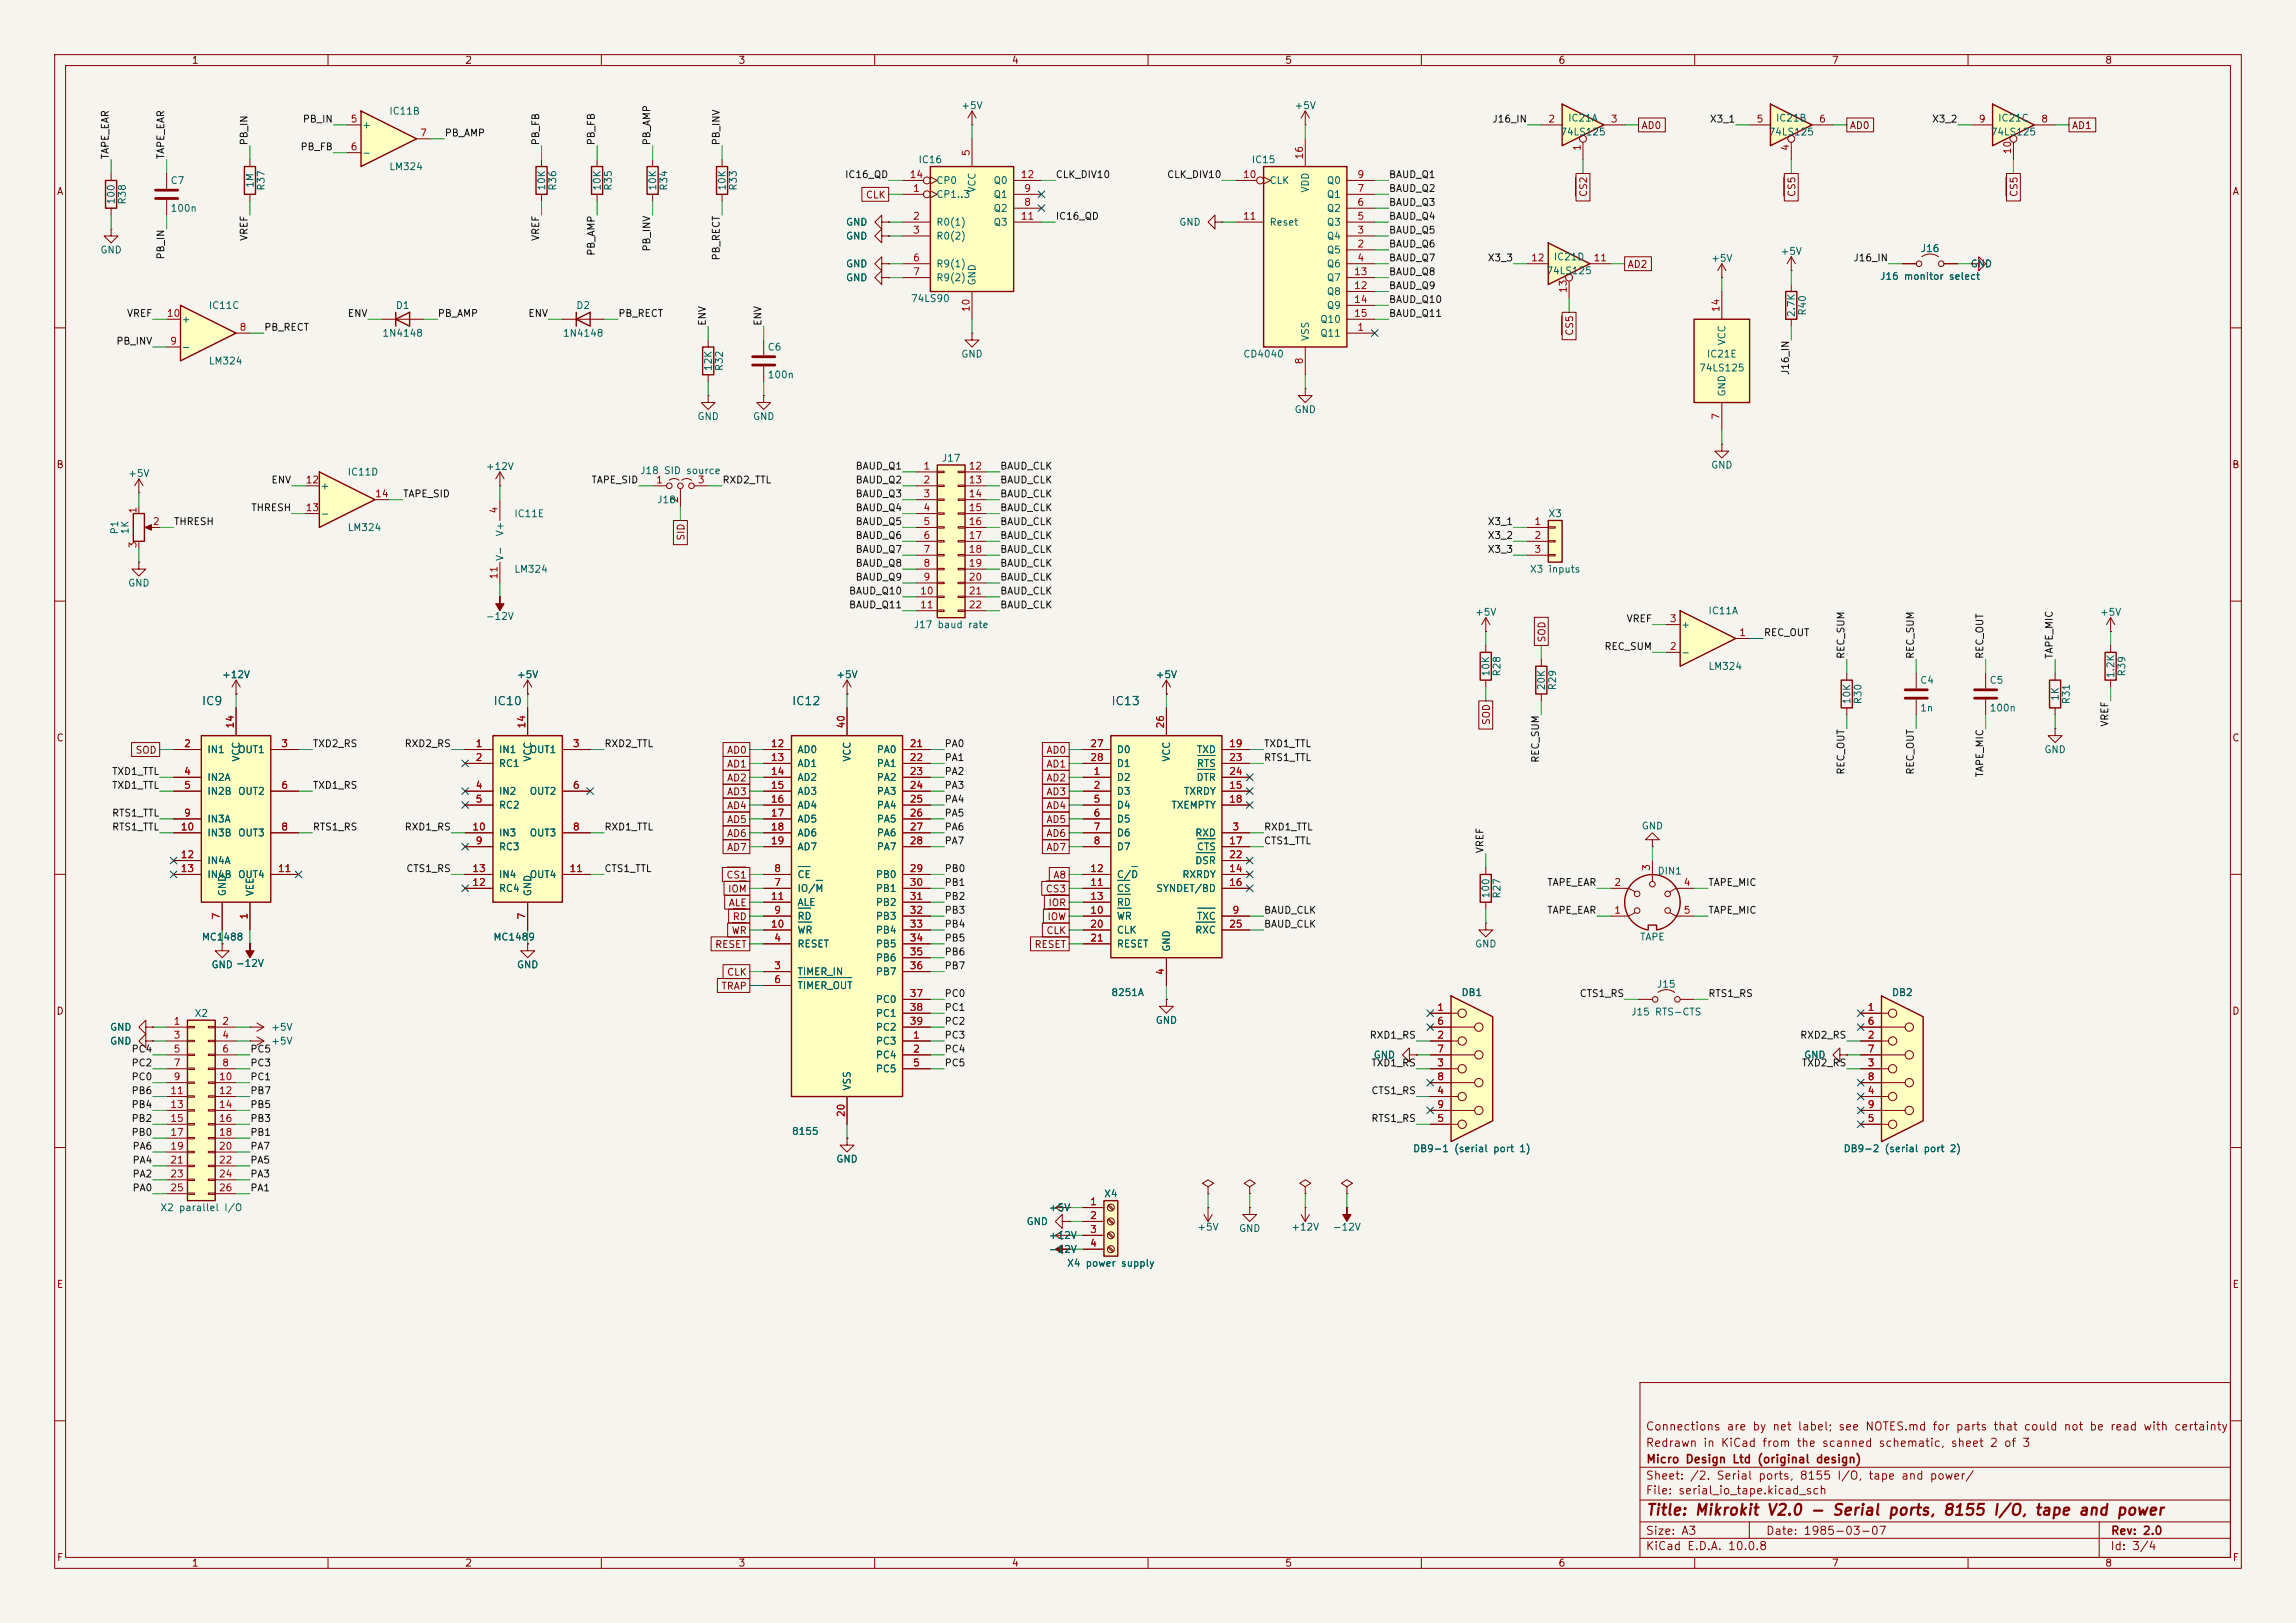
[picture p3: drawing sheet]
<svg xmlns="http://www.w3.org/2000/svg" width="420mm" height="297mm" viewBox="0 0 420 297" stroke-linecap="round" stroke-linejoin="round" font-family="sans-serif">
<defs><g id="words">
<text font-size="2" fill="#840000" x="301" y="277.8">Title: Mikrokit V2.0 - Serial ports, 8155 I/O, tape and power</text>
<g font-size="1.5" fill="#006464">
<text x="36.8" y="129.4">IC9</text>
<text x="90.2" y="129.4">IC10</text>
<text x="144.8" y="129.4">IC12</text>
<text x="203.2" y="129.4">IC13</text>
</g>
<g font-size="1.5" fill="#840000">
<text x="300.9" y="262.1">Connections are by net label; see NOTES.md for parts that could not be read with certainty</text>
<text x="300.9" y="265.1">Redrawn in KiCad from the scanned schematic, sheet 2 of 3</text>
<text x="301" y="268.1">Micro Design Ltd (original design)</text>
<text x="300.9" y="273.8">File: serial_io_tape.kicad_sch</text>
<text x="300.9" y="271.1">Sheet: /2. Serial ports, 8155 I/O, tape and power/</text>
<text x="300.9" y="281.2">Size: A3</text>
<text x="322.9" y="281.2">Date: 1985-03-07</text>
<text x="386" y="281.2">Rev: 2.0</text>
<text x="300.9" y="284">KiCad E.D.A. 10.0.8</text>
<text x="385.9" y="284">Id: 3/4</text>
</g>
<g font-size="1.3" fill="#840000">
<text x="35" y="12">1</text>
<text x="85" y="12">2</text>
<text x="135" y="12">3</text>
<text x="185" y="12">4</text>
<text x="235" y="12">5</text>
<text x="285" y="12">6</text>
<text x="335" y="12">7</text>
<text x="385" y="12">8</text>
<text x="300.2" y="23.9">AD0</text>
<text x="338.3" y="23.9">AD0</text>
<text x="378.9" y="23.9">AD1</text>
<text x="10.3" y="36">A</text>
<text x="408.3" y="36">A</text>
<text x="158.3" y="36.6">CLK</text>
<text x="290.6" y="36.1" transform="rotate(-90 290.6 36.1)">CS2</text>
<text x="328.7" y="36.1" transform="rotate(-90 328.7 36.1)">CS5</text>
<text x="369.4" y="36.1" transform="rotate(-90 369.4 36.1)">CS5</text>
<text x="297.6" y="49.3">AD2</text>
<text x="288.1" y="61.5" transform="rotate(-90 288.1 61.5)">CS5</text>
<text x="10.2" y="86">B</text>
<text x="408.2" y="86">B</text>
<text x="125.5" y="99" transform="rotate(-90 125.5 99)">SID</text>
<text x="283" y="117.7" transform="rotate(-90 283 117.7)">SOD</text>
<text x="10.2" y="136">C</text>
<text x="272.8" y="132.8" transform="rotate(-90 272.8 132.8)">SOD</text>
<text x="408.2" y="136">C</text>
<text x="24.7" y="138.2">SOD</text>
<text x="132.9" y="143.3">AD2</text>
<text x="132.9" y="140.8">AD1</text>
<text x="132.9" y="138.2">AD0</text>
<text x="191.3" y="140.8">AD1</text>
<text x="191.3" y="143.3">AD2</text>
<text x="191.3" y="138.2">AD0</text>
<text x="132.9" y="148.4">AD4</text>
<text x="132.9" y="145.8">AD3</text>
<text x="191.3" y="148.4">AD4</text>
<text x="191.3" y="145.8">AD3</text>
<text x="132.9" y="150.9">AD5</text>
<text x="132.9" y="156">AD7</text>
<text x="132.9" y="153.5">AD6</text>
<text x="191.3" y="153.5">AD6</text>
<text x="191.3" y="156">AD7</text>
<text x="191.3" y="150.9">AD5</text>
<text x="132.8" y="161.1">CS1</text>
<text x="192.6" y="161.1">A8</text>
<text x="133.1" y="163.6">IOM</text>
<text x="133.2" y="166.2">ALE</text>
<text x="191.2" y="163.6">CS3</text>
<text x="191.7" y="166.2">IOR</text>
<text x="130.7" y="173.8">RESET</text>
<text x="133.7" y="171.2">WR</text>
<text x="133.9" y="168.7">RD</text>
<text x="189.1" y="173.8">RESET</text>
<text x="191.3" y="171.2">CLK</text>
<text x="191.5" y="168.7">IOW</text>
<text x="132.9" y="178.9">CLK</text>
<text x="10.2" y="186">D</text>
<text x="131.9" y="181.4">TRAP</text>
<text x="408.2" y="186">D</text>
<text x="10.3" y="236">E</text>
<text x="408.3" y="236">E</text>
<text x="10.3" y="286">F</text>
<text x="35" y="287">1</text>
<text x="85" y="287">2</text>
<text x="135" y="287">3</text>
<text x="185" y="287">4</text>
<text x="235" y="287">5</text>
<text x="285" y="287">6</text>
<text x="335" y="287">7</text>
<text x="385" y="287">8</text>
<text x="408.3" y="286">F</text>
</g>
<g font-size="1.3" fill="#0f0f0f">
<text x="55.3" y="22.7">PB_IN</text>
<text x="272.9" y="22.7">J16_IN</text>
<text x="312.7" y="22.7">X3_1</text>
<text x="353.3" y="22.7">X3_2</text>
<text x="20.2" y="29.2" transform="rotate(-90 20.2 29.2)">TAPE_EAR</text>
<text x="30.4" y="29.2" transform="rotate(-90 30.4 29.2)">TAPE_EAR</text>
<text x="45.6" y="26.7" transform="rotate(-90 45.6 26.7)">PB_IN</text>
<text x="54.9" y="27.8">PB_FB</text>
<text x="81.3" y="25.3">PB_AMP</text>
<text x="98.9" y="26.7" transform="rotate(-90 98.9 26.7)">PB_FB</text>
<text x="109.1" y="26.7" transform="rotate(-90 109.1 26.7)">PB_FB</text>
<text x="119.3" y="26.7" transform="rotate(-90 119.3 26.7)">PB_AMP</text>
<text x="132" y="26.7" transform="rotate(-90 132 26.7)">PB_INV</text>
<text x="154.5" y="32.9">IC16_QD</text>
<text x="193" y="32.9">CLK_DIV10</text>
<text x="213.4" y="32.9">CLK_DIV10</text>
<text x="254" y="32.9">BAUD_Q1</text>
<text x="254" y="35.4">BAUD_Q2</text>
<text x="193" y="40.5">IC16_QD</text>
<text x="254" y="40.5">BAUD_Q4</text>
<text x="254" y="38">BAUD_Q3</text>
<text x="30.4" y="47.6" transform="rotate(-90 30.4 47.6)">PB_IN</text>
<text x="45.6" y="44.2" transform="rotate(-90 45.6 44.2)">VREF</text>
<text x="98.9" y="44.2" transform="rotate(-90 98.9 44.2)">VREF</text>
<text x="109.1" y="46.9" transform="rotate(-90 109.1 46.9)">PB_AMP</text>
<text x="119.3" y="46.1" transform="rotate(-90 119.3 46.1)">PB_INV</text>
<text x="132" y="47.8" transform="rotate(-90 132 47.8)">PB_RECT</text>
<text x="254" y="45.6">BAUD_Q6</text>
<text x="254" y="43.1">BAUD_Q5</text>
<text x="254" y="48.1">BAUD_Q7</text>
<text x="254" y="50.7">BAUD_Q8</text>
<text x="254" y="53.2">BAUD_Q9</text>
<text x="272" y="48.1">X3_3</text>
<text x="338.9" y="48.1">J16_IN</text>
<text x="23.1" y="58.3">VREF</text>
<text x="63.5" y="58.3">ENV</text>
<text x="80" y="58.3">PB_AMP</text>
<text x="96.5" y="58.3">ENV</text>
<text x="113" y="58.3">PB_RECT</text>
<text x="129.4" y="59.7" transform="rotate(-90 129.4 59.7)">ENV</text>
<text x="139.6" y="59.7" transform="rotate(-90 139.6 59.7)">ENV</text>
<text x="254" y="55.8">BAUD_Q10</text>
<text x="254" y="58.3">BAUD_Q11</text>
<text x="21.2" y="63.4">PB_INV</text>
<text x="48.2" y="60.8">PB_RECT</text>
<text x="327.5" y="68.7" transform="rotate(-90 327.5 68.7)">J16_IN</text>
<text x="49.5" y="88.8">ENV</text>
<text x="108.1" y="88.8">TAPE_SID</text>
<text x="132.1" y="88.8">RXD2_TTL</text>
<text x="156.4" y="88.8">BAUD_Q2</text>
<text x="156.4" y="86.2">BAUD_Q1</text>
<text x="182.9" y="88.8">BAUD_CLK</text>
<text x="182.9" y="86.2">BAUD_CLK</text>
<text x="45.9" y="93.9">THRESH</text>
<text x="73.6" y="91.3">TAPE_SID</text>
<text x="156.4" y="93.9">BAUD_Q4</text>
<text x="156.4" y="91.3">BAUD_Q3</text>
<text x="182.9" y="91.3">BAUD_CLK</text>
<text x="182.9" y="93.9">BAUD_CLK</text>
<text x="31.7" y="96.4">THRESH</text>
<text x="156.4" y="101.5">BAUD_Q7</text>
<text x="156.4" y="96.4">BAUD_Q5</text>
<text x="156.4" y="98.9">BAUD_Q6</text>
<text x="182.9" y="101.5">BAUD_CLK</text>
<text x="182.9" y="96.4">BAUD_CLK</text>
<text x="182.9" y="98.9">BAUD_CLK</text>
<text x="272" y="101.5">X3_3</text>
<text x="272" y="98.9">X3_2</text>
<text x="272" y="96.4">X3_1</text>
<text x="156.4" y="106.6">BAUD_Q9</text>
<text x="156.4" y="104">BAUD_Q8</text>
<text x="182.9" y="104">BAUD_CLK</text>
<text x="182.9" y="106.6">BAUD_CLK</text>
<text x="155.2" y="109.1">BAUD_Q10</text>
<text x="155.2" y="111.6">BAUD_Q11</text>
<text x="182.9" y="109.1">BAUD_CLK</text>
<text x="182.9" y="111.6">BAUD_CLK</text>
<text x="293.4" y="119.3">REC_SUM</text>
<text x="297.4" y="114.2">VREF</text>
<text x="322.6" y="116.7">REC_OUT</text>
<text x="337.7" y="120.7" transform="rotate(-90 337.7 120.7)">REC_SUM</text>
<text x="350.4" y="120.7" transform="rotate(-90 350.4 120.7)">REC_SUM</text>
<text x="363.1" y="120.7" transform="rotate(-90 363.1 120.7)">REC_OUT</text>
<text x="375.8" y="120.7" transform="rotate(-90 375.8 120.7)">TAPE_MIC</text>
<text x="57.1" y="137">TXD2_RS</text>
<text x="73.9" y="137">RXD2_RS</text>
<text x="110.5" y="137">RXD2_TTL</text>
<text x="172.7" y="137">PA0</text>
<text x="231.1" y="137">TXD1_TTL</text>
<text x="386" y="133.1" transform="rotate(-90 386 133.1)">VREF</text>
<text x="20.4" y="142.1">TXD1_TTL</text>
<text x="172.7" y="139.6">PA1</text>
<text x="172.7" y="142.1">PA2</text>
<text x="231.1" y="139.6">RTS1_TTL</text>
<text x="281.8" y="139.7" transform="rotate(-90 281.8 139.7)">REC_SUM</text>
<text x="337.7" y="141.9" transform="rotate(-90 337.7 141.9)">REC_OUT</text>
<text x="350.4" y="141.9" transform="rotate(-90 350.4 141.9)">REC_OUT</text>
<text x="363.1" y="142.3" transform="rotate(-90 363.1 142.3)">TAPE_MIC</text>
<text x="20.4" y="149.7">RTS1_TTL</text>
<text x="20.4" y="144.7">TXD1_TTL</text>
<text x="57.1" y="144.7">TXD1_RS</text>
<text x="172.7" y="147.2">PA4</text>
<text x="172.7" y="149.7">PA5</text>
<text x="172.7" y="144.7">PA3</text>
<text x="20.4" y="152.3">RTS1_TTL</text>
<text x="57.1" y="152.3">RTS1_RS</text>
<text x="73.9" y="152.3">RXD1_RS</text>
<text x="110.5" y="152.3">RXD1_TTL</text>
<text x="172.7" y="152.3">PA6</text>
<text x="172.7" y="154.8">PA7</text>
<text x="231.1" y="154.8">CTS1_TTL</text>
<text x="231.1" y="152.3">RXD1_TTL</text>
<text x="74.2" y="159.9">CTS1_RS</text>
<text x="110.5" y="159.9">CTS1_TTL</text>
<text x="172.7" y="159.9">PB0</text>
<text x="271.7" y="156.2" transform="rotate(-90 271.7 156.2)">VREF</text>
<text x="172.7" y="162.4">PB1</text>
<text x="172.7" y="167.5">PB3</text>
<text x="172.7" y="165">PB2</text>
<text x="231.1" y="167.5">BAUD_CLK</text>
<text x="282.9" y="162.4">TAPE_EAR</text>
<text x="282.9" y="167.5">TAPE_EAR</text>
<text x="312.4" y="167.5">TAPE_MIC</text>
<text x="312.4" y="162.4">TAPE_MIC</text>
<text x="172.7" y="172.6">PB5</text>
<text x="172.7" y="170.1">PB4</text>
<text x="231.1" y="170.1">BAUD_CLK</text>
<text x="172.7" y="175.1">PB6</text>
<text x="172.7" y="177.7">PB7</text>
<text x="172.7" y="185.3">PC1</text>
<text x="172.7" y="182.8">PC0</text>
<text x="288.8" y="182.8">CTS1_RS</text>
<text x="312.4" y="182.8">RTS1_RS</text>
<text x="172.7" y="187.8">PC2</text>
<text x="172.7" y="190.4">PC3</text>
<text x="250.4" y="190.4">RXD1_RS</text>
<text x="329.2" y="190.4">RXD2_RS</text>
<text x="24" y="198">PC0</text>
<text x="24" y="192.9">PC4</text>
<text x="24" y="195.5">PC2</text>
<text x="45.7" y="198">PC1</text>
<text x="45.7" y="195.5">PC3</text>
<text x="45.7" y="192.9">PC5</text>
<text x="172.7" y="192.9">PC4</text>
<text x="172.7" y="195.5">PC5</text>
<text x="250.7" y="195.5">TXD1_RS</text>
<text x="329.5" y="195.5">TXD2_RS</text>
<text x="24" y="200.5">PB6</text>
<text x="24" y="203.1">PB4</text>
<text x="45.7" y="203.1">PB5</text>
<text x="45.7" y="200.5">PB7</text>
<text x="250.7" y="200.5">CTS1_RS</text>
<text x="24" y="208.2">PB0</text>
<text x="24" y="205.6">PB2</text>
<text x="45.7" y="208.2">PB1</text>
<text x="45.7" y="205.6">PB3</text>
<text x="250.7" y="205.6">RTS1_RS</text>
<text x="24.1" y="213.2">PA4</text>
<text x="24.1" y="215.8">PA2</text>
<text x="24.1" y="210.7">PA6</text>
<text x="45.7" y="213.2">PA5</text>
<text x="45.7" y="210.7">PA7</text>
<text x="45.7" y="215.8">PA3</text>
<text x="24.1" y="218.3">PA0</text>
<text x="45.7" y="218.3">PA1</text>
</g>
<g font-size="1.3" fill="#a90000">
<text x="64" y="22.7">5</text>
<text x="283.1" y="22.7">2</text>
<text x="294.5" y="22.7">3</text>
<text x="321.2" y="22.7">5</text>
<text x="332.6" y="22.7">6</text>
<text x="361.9" y="22.7">9</text>
<text x="373.3" y="22.7">8</text>
<text x="64" y="27.8">6</text>
<text x="76.7" y="25.3">7</text>
<text x="177.7" y="28.7" transform="rotate(-90 177.7 28.7)">5</text>
<text x="238.6" y="29.3" transform="rotate(-90 238.6 29.3)">16</text>
<text x="289.4" y="27.7" transform="rotate(-90 289.4 27.7)">1</text>
<text x="327.5" y="27.7" transform="rotate(-90 327.5 27.7)">4</text>
<text x="368.2" y="28.3" transform="rotate(-90 368.2 28.3)">10</text>
<text x="166.3" y="32.9">14</text>
<text x="166.9" y="35.4">1</text>
<text x="186.6" y="32.9">12</text>
<text x="187.2" y="35.4">9</text>
<text x="227.3" y="32.9">10</text>
<text x="248.2" y="35.4">7</text>
<text x="248.2" y="32.9">9</text>
<text x="166.9" y="40.5">2</text>
<text x="186.6" y="40.5">11</text>
<text x="187.2" y="38">8</text>
<text x="227.3" y="40.5">11</text>
<text x="248.2" y="40.5">5</text>
<text x="248.2" y="38">6</text>
<text x="166.9" y="43">3</text>
<text x="248.2" y="45.6">2</text>
<text x="248.2" y="43">3</text>
<text x="166.9" y="48.1">6</text>
<text x="166.9" y="50.7">7</text>
<text x="247.6" y="53.2">12</text>
<text x="247.6" y="50.7">13</text>
<text x="248.2" y="48.1">4</text>
<text x="280" y="48.1">12</text>
<text x="286.9" y="53.7" transform="rotate(-90 286.9 53.7)">13</text>
<text x="291.4" y="48.1">11</text>
<text x="30.4" y="58.3">10</text>
<text x="177.7" y="57.2" transform="rotate(-90 177.7 57.2)">10</text>
<text x="247.6" y="55.7">14</text>
<text x="247.6" y="58.3">15</text>
<text x="314.8" y="57.2" transform="rotate(-90 314.8 57.2)">14</text>
<text x="31" y="63.4">9</text>
<text x="43.7" y="60.8">8</text>
<text x="248.2" y="60.8">1</text>
<text x="238.6" y="66.8" transform="rotate(-90 238.6 66.8)">8</text>
<text x="314.8" y="76.9" transform="rotate(-90 314.8 76.9)">7</text>
<text x="55.8" y="88.8">12</text>
<text x="119.9" y="88.8">1</text>
<text x="127.5" y="88.8">3</text>
<text x="168.8" y="86.2">1</text>
<text x="168.8" y="88.8">2</text>
<text x="177.1" y="86.2">12</text>
<text x="177.1" y="88.8">13</text>
<text x="25.3" y="94.1" transform="rotate(-90 25.3 94.1)">1</text>
<text x="55.8" y="93.8">13</text>
<text x="68.5" y="91.3">14</text>
<text x="91.3" y="94.1" transform="rotate(-90 91.3 94.1)">4</text>
<text x="124.3" y="92.2" transform="rotate(-90 124.3 92.2)">2</text>
<text x="168.8" y="91.3">3</text>
<text x="168.8" y="93.8">4</text>
<text x="177.1" y="91.3">14</text>
<text x="177.1" y="93.8">15</text>
<text x="25.3" y="100.4" transform="rotate(-90 25.3 100.4)">3</text>
<text x="27.8" y="96.4">2</text>
<text x="168.8" y="96.4">5</text>
<text x="168.8" y="98.9">6</text>
<text x="168.8" y="101.5">7</text>
<text x="177.1" y="96.4">16</text>
<text x="177.1" y="98.9">17</text>
<text x="177.1" y="101.5">18</text>
<text x="280.6" y="96.4">1</text>
<text x="280.6" y="98.9">2</text>
<text x="280.6" y="101.5">3</text>
<text x="91.3" y="106.1" transform="rotate(-90 91.3 106.1)">11</text>
<text x="168.8" y="104">8</text>
<text x="168.8" y="106.5">9</text>
<text x="177.1" y="104">19</text>
<text x="177.1" y="106.5">20</text>
<text x="168.2" y="109.1">10</text>
<text x="168.2" y="111.6">11</text>
<text x="177.1" y="109.1">21</text>
<text x="177.1" y="111.6">22</text>
<text x="305.3" y="119.2">2</text>
<text x="305.3" y="114.2">3</text>
<text x="318" y="116.7">1</text>
<text x="33.6" y="137">2</text>
<text x="43" y="133.4" transform="rotate(-90 43 133.4)">14</text>
<text x="51.3" y="137">3</text>
<text x="86.9" y="137">1</text>
<text x="96.4" y="133.4" transform="rotate(-90 96.4 133.4)">14</text>
<text x="104.7" y="137">3</text>
<text x="140.9" y="137">12</text>
<text x="154.8" y="133.4" transform="rotate(-90 154.8 133.4)">40</text>
<text x="166.3" y="137">21</text>
<text x="199.3" y="137">27</text>
<text x="213.2" y="133.4" transform="rotate(-90 213.2 133.4)">26</text>
<text x="224.7" y="137">19</text>
<text x="33.6" y="142.1">4</text>
<text x="86.9" y="139.6">2</text>
<text x="140.9" y="139.6">13</text>
<text x="140.9" y="142.1">14</text>
<text x="166.3" y="139.6">22</text>
<text x="166.3" y="142.1">23</text>
<text x="199.3" y="139.6">28</text>
<text x="199.9" y="142.1">1</text>
<text x="224.7" y="139.6">23</text>
<text x="224.7" y="142.1">24</text>
<text x="33.6" y="144.6">5</text>
<text x="33.6" y="149.7">9</text>
<text x="51.3" y="144.6">6</text>
<text x="86.9" y="144.6">4</text>
<text x="86.9" y="147.2">5</text>
<text x="104.7" y="144.6">6</text>
<text x="140.9" y="144.6">15</text>
<text x="140.9" y="147.2">16</text>
<text x="140.9" y="149.7">17</text>
<text x="166.3" y="144.6">24</text>
<text x="166.3" y="147.2">25</text>
<text x="166.3" y="149.7">26</text>
<text x="199.9" y="144.6">2</text>
<text x="199.9" y="147.2">5</text>
<text x="199.9" y="149.7">6</text>
<text x="224.7" y="144.6">15</text>
<text x="224.7" y="147.2">18</text>
<text x="33" y="152.3">10</text>
<text x="51.3" y="152.3">8</text>
<text x="86.3" y="152.3">10</text>
<text x="86.9" y="154.8">9</text>
<text x="104.7" y="152.3">8</text>
<text x="140.9" y="152.3">18</text>
<text x="140.9" y="154.8">19</text>
<text x="166.3" y="152.3">27</text>
<text x="166.3" y="154.8">28</text>
<text x="199.9" y="152.3">7</text>
<text x="199.9" y="154.8">8</text>
<text x="224.7" y="154.8">17</text>
<text x="225.3" y="152.3">3</text>
<text x="33" y="157.3">12</text>
<text x="33" y="159.9">13</text>
<text x="50.7" y="159.9">11</text>
<text x="86.3" y="159.9">13</text>
<text x="104.1" y="159.9">11</text>
<text x="141.5" y="159.9">8</text>
<text x="166.3" y="159.9">29</text>
<text x="199.3" y="159.9">12</text>
<text x="224.7" y="159.9">14</text>
<text x="224.7" y="157.3">22</text>
<text x="302.1" y="159.5" transform="rotate(-90 302.1 159.5)">3</text>
<text x="86.3" y="162.4">12</text>
<text x="140.9" y="165">11</text>
<text x="141.5" y="162.4">7</text>
<text x="141.5" y="167.5">9</text>
<text x="166.3" y="162.4">30</text>
<text x="166.3" y="165">31</text>
<text x="166.3" y="167.5">32</text>
<text x="199.3" y="167.5">10</text>
<text x="199.3" y="162.4">11</text>
<text x="199.3" y="165">13</text>
<text x="224.7" y="162.4">16</text>
<text x="225.3" y="167.5">9</text>
<text x="295.2" y="167.5">1</text>
<text x="295.2" y="162.4">2</text>
<text x="307.9" y="162.4">4</text>
<text x="307.9" y="167.5">5</text>
<text x="40.5" y="168.4" transform="rotate(-90 40.5 168.4)">7</text>
<text x="45.6" y="168.4" transform="rotate(-90 45.6 168.4)">1</text>
<text x="96.4" y="168.4" transform="rotate(-90 96.4 168.4)">7</text>
<text x="140.9" y="170">10</text>
<text x="141.5" y="172.6">4</text>
<text x="166.3" y="170">33</text>
<text x="166.3" y="172.6">34</text>
<text x="199.3" y="170">20</text>
<text x="199.3" y="172.6">21</text>
<text x="224.7" y="170">25</text>
<text x="141.5" y="177.7">3</text>
<text x="166.3" y="175.1">35</text>
<text x="166.3" y="177.7">36</text>
<text x="213.2" y="178.5" transform="rotate(-90 213.2 178.5)">4</text>
<text x="141.5" y="180.2">6</text>
<text x="166.3" y="182.7">37</text>
<text x="166.3" y="185.3">38</text>
<text x="262.8" y="185.3">1</text>
<text x="341.5" y="185.3">1</text>
<text x="31.7" y="187.8">1</text>
<text x="31.7" y="190.4">3</text>
<text x="40.5" y="187.8">2</text>
<text x="40.5" y="190.4">4</text>
<text x="166.3" y="187.8">39</text>
<text x="166.9" y="190.4">1</text>
<text x="262.8" y="190.4">2</text>
<text x="262.8" y="187.8">6</text>
<text x="341.5" y="190.4">2</text>
<text x="341.5" y="187.8">6</text>
<text x="31.7" y="192.9">5</text>
<text x="31.7" y="195.4">7</text>
<text x="31.7" y="198">9</text>
<text x="39.9" y="198">10</text>
<text x="40.5" y="192.9">6</text>
<text x="40.5" y="195.4">8</text>
<text x="166.9" y="192.9">2</text>
<text x="166.9" y="195.4">5</text>
<text x="262.8" y="195.4">3</text>
<text x="262.8" y="192.9">7</text>
<text x="262.8" y="198">8</text>
<text x="341.5" y="195.4">3</text>
<text x="341.5" y="192.9">7</text>
<text x="341.5" y="198">8</text>
<text x="31" y="200.5">11</text>
<text x="31" y="203.1">13</text>
<text x="39.9" y="200.5">12</text>
<text x="39.9" y="203.1">14</text>
<text x="262.8" y="200.5">4</text>
<text x="262.8" y="203.1">9</text>
<text x="341.5" y="200.5">4</text>
<text x="341.5" y="203.1">9</text>
<text x="31" y="205.6">15</text>
<text x="31" y="208.1">17</text>
<text x="39.9" y="205.6">16</text>
<text x="39.9" y="208.1">18</text>
<text x="154.8" y="204.5" transform="rotate(-90 154.8 204.5)">20</text>
<text x="262.8" y="205.6">5</text>
<text x="341.5" y="205.6">5</text>
<text x="31" y="210.7">19</text>
<text x="31" y="213.2">21</text>
<text x="31" y="215.8">23</text>
<text x="39.9" y="210.7">20</text>
<text x="39.9" y="213.2">22</text>
<text x="39.9" y="215.8">24</text>
<text x="31" y="218.3">25</text>
<text x="39.9" y="218.3">26</text>
<text x="199.3" y="220.8">1</text>
<text x="199.3" y="223.4">2</text>
<text x="199.3" y="225.9">3</text>
<text x="199.3" y="228.5">4</text>
</g>
<g font-size="1.3" fill="#006464">
<text x="66.1" y="23.8">+</text>
<text x="71.1" y="21.3">IC11B</text>
<text x="175.7" y="20.3">+5V</text>
<text x="236.7" y="20.3">+5V</text>
<text x="286.7" y="22.6">IC21A</text>
<text x="324.8" y="22.6">IC21B</text>
<text x="365.4" y="22.6">IC21C</text>
<text x="66.1" y="28.9">-</text>
<text x="285.3" y="25.1">74LS125</text>
<text x="323.4" y="25.1">74LS125</text>
<text x="364" y="25.1">74LS125</text>
<text x="31.1" y="34">C7</text>
<text x="46.7" y="34.5" transform="rotate(-90 46.7 34.5)">1M</text>
<text x="48.7" y="35" transform="rotate(-90 48.7 35)">R37</text>
<text x="71.1" y="31.4">LM324</text>
<text x="100" y="35" transform="rotate(-90 100 35)">10K</text>
<text x="102.1" y="35" transform="rotate(-90 102.1 35)">R36</text>
<text x="110.2" y="35" transform="rotate(-90 110.2 35)">10K</text>
<text x="112.2" y="35" transform="rotate(-90 112.2 35)">R35</text>
<text x="120.3" y="35" transform="rotate(-90 120.3 35)">10K</text>
<text x="122.4" y="35" transform="rotate(-90 122.4 35)">R34</text>
<text x="133" y="35" transform="rotate(-90 133 35)">10K</text>
<text x="135.1" y="35" transform="rotate(-90 135.1 35)">R33</text>
<text x="167.9" y="30.2">IC16</text>
<text x="171.2" y="34">CP0</text>
<text x="178.8" y="35.4" transform="rotate(-90 178.8 35.4)">VCC</text>
<text x="181.6" y="34">Q0</text>
<text x="228.9" y="30.2">IC15</text>
<text x="232.1" y="34">CLK</text>
<text x="239.7" y="35.4" transform="rotate(-90 239.7 35.4)">VDD</text>
<text x="242.6" y="34">Q0</text>
<text x="21.3" y="37.5" transform="rotate(-90 21.3 37.5)">100</text>
<text x="23.3" y="37.5" transform="rotate(-90 23.3 37.5)">R38</text>
<text x="31.1" y="39.1">100n</text>
<text x="154.7" y="41.6">GND</text>
<text x="171.2" y="36.5">CP1..3</text>
<text x="171.2" y="41.6">R0(1)</text>
<text x="181.6" y="39.1">Q2</text>
<text x="181.6" y="36.5">Q1</text>
<text x="181.6" y="41.6">Q3</text>
<text x="215.6" y="41.6">GND</text>
<text x="232.1" y="41.6">Reset</text>
<text x="242.6" y="41.6">Q3</text>
<text x="242.6" y="39.1">Q2</text>
<text x="242.6" y="36.5">Q1</text>
<text x="18.3" y="46.7">GND</text>
<text x="154.7" y="44.1">GND</text>
<text x="171.2" y="44.1">R0(2)</text>
<text x="242.6" y="46.7">Q5</text>
<text x="242.6" y="44.1">Q4</text>
<text x="284.1" y="48">IC21D</text>
<text x="325.6" y="46.9">+5V</text>
<text x="351.2" y="46.4">J16</text>
<text x="154.7" y="51.8">GND</text>
<text x="154.7" y="49.2">GND</text>
<text x="171.2" y="49.2">R9(1)</text>
<text x="171.2" y="51.8">R9(2)</text>
<text x="178.8" y="52.4" transform="rotate(-90 178.8 52.4)">GND</text>
<text x="242.6" y="49.2">Q6</text>
<text x="242.6" y="51.8">Q7</text>
<text x="282.8" y="50.5">74LS125</text>
<text x="312.9" y="48.2">+5V</text>
<text x="343.8" y="51.5">J16 monitor select</text>
<text x="360.4" y="49.2">GND</text>
<text x="33.1" y="59.4">+</text>
<text x="38.1" y="56.8">IC11C</text>
<text x="72.3" y="56.8">D1</text>
<text x="105.3" y="56.8">D2</text>
<text x="166.5" y="55.6">74LS90</text>
<text x="241.4" y="59.4">Q10</text>
<text x="242.6" y="54.3">Q8</text>
<text x="242.6" y="56.8">Q9</text>
<text x="328.6" y="58.2" transform="rotate(-90 328.6 58.2)">2.7K</text>
<text x="330.7" y="57.9" transform="rotate(-90 330.7 57.9)">R40</text>
<text x="33.1" y="64.5">-</text>
<text x="69.8" y="61.9">1N4148</text>
<text x="102.9" y="61.9">1N4148</text>
<text x="140.3" y="64.5">C6</text>
<text x="175.7" y="65.7">GND</text>
<text x="227.3" y="65.7">CD4040</text>
<text x="239.7" y="62.5" transform="rotate(-90 239.7 62.5)">VSS</text>
<text x="241.4" y="61.9">Q11</text>
<text x="312.1" y="65.7">IC21E</text>
<text x="315.9" y="63.3" transform="rotate(-90 315.9 63.3)">VCC</text>
<text x="38.1" y="67">LM324</text>
<text x="130.5" y="68" transform="rotate(-90 130.5 68)">12K</text>
<text x="132.5" y="68" transform="rotate(-90 132.5 68)">R32</text>
<text x="140.3" y="69.5">100n</text>
<text x="310.7" y="68.3">74LS125</text>
<text x="127.5" y="77.2">GND</text>
<text x="137.6" y="77.2">GND</text>
<text x="236.7" y="75.9">GND</text>
<text x="315.9" y="72.7" transform="rotate(-90 315.9 72.7)">GND</text>
<text x="23.3" y="87.6">+5V</text>
<text x="58.5" y="89.9">+</text>
<text x="63.5" y="87.3">IC11D</text>
<text x="88.8" y="86.3">+12V</text>
<text x="117" y="87.1">J18 SID source</text>
<text x="172.2" y="84.8">J17</text>
<text x="312.9" y="86.1">GND</text>
<text x="58.5" y="94.9">-</text>
<text x="94" y="94.9">IC11E</text>
<text x="120.1" y="92.4">J18</text>
<text x="283.1" y="94.9">X3</text>
<text x="21.9" y="97.9" transform="rotate(-90 21.9 97.9)">P1</text>
<text x="23.8" y="97.9" transform="rotate(-90 23.8 97.9)">1K</text>
<text x="63.5" y="97.5">LM324</text>
<text x="92.4" y="98.3" transform="rotate(-90 92.4 98.3)">V+</text>
<text x="23.3" y="107.6">GND</text>
<text x="92.4" y="102.8" transform="rotate(-90 92.4 102.8)">V-</text>
<text x="94" y="105.1">LM324</text>
<text x="279.8" y="105.1">X3 inputs</text>
<text x="88.8" y="113.7">-12V</text>
<text x="269.7" y="113">+5V</text>
<text x="312.4" y="112.7">IC11A</text>
<text x="384" y="113">+5V</text>
<text x="167" y="115.3">J17 baud rate</text>
<text x="307.4" y="115.3">+</text>
<text x="40.5" y="124.4">+12V</text>
<text x="94.5" y="124.4">+5V</text>
<text x="152.9" y="124.4">+5V</text>
<text x="211.3" y="124.4">+5V</text>
<text x="272.7" y="123.9" transform="rotate(-90 272.7 123.9)">10K</text>
<text x="274.8" y="123.9" transform="rotate(-90 274.8 123.9)">R28</text>
<text x="307.4" y="120.3">-</text>
<text x="312.4" y="122.9">LM324</text>
<text x="351.1" y="125.4">C4</text>
<text x="363.8" y="125.4">C5</text>
<text x="387" y="124.2" transform="rotate(-90 387 124.2)">1.2K</text>
<text x="389.1" y="123.9" transform="rotate(-90 389.1 123.9)">R39</text>
<text x="282.9" y="126.4" transform="rotate(-90 282.9 126.4)">20K</text>
<text x="284.9" y="126.4" transform="rotate(-90 284.9 126.4)">R29</text>
<text x="338.8" y="129" transform="rotate(-90 338.8 129)">10K</text>
<text x="340.8" y="129" transform="rotate(-90 340.8 129)">R30</text>
<text x="351.1" y="130.5">1n</text>
<text x="363.8" y="130.5">100n</text>
<text x="376.9" y="128.4" transform="rotate(-90 376.9 128.4)">1K</text>
<text x="378.9" y="129" transform="rotate(-90 378.9 129)">R31</text>
<text x="37.8" y="138.1">IN1</text>
<text x="37.8" y="143.2">IN2A</text>
<text x="43.4" y="138.1">OUT1</text>
<text x="44.1" y="139.5" transform="rotate(-90 44.1 139.5)">VCC</text>
<text x="91.2" y="138.1">IN1</text>
<text x="91.2" y="140.7">RC1</text>
<text x="96.8" y="138.1">OUT1</text>
<text x="97.5" y="139.5" transform="rotate(-90 97.5 139.5)">VCC</text>
<text x="145.8" y="138.1">AD0</text>
<text x="145.8" y="140.7">AD1</text>
<text x="145.8" y="143.2">AD2</text>
<text x="155.9" y="139.5" transform="rotate(-90 155.9 139.5)">VCC</text>
<text x="160.3" y="138.1">PA0</text>
<text x="160.3" y="140.7">PA1</text>
<text x="160.3" y="143.2">PA2</text>
<text x="204.2" y="143.2">D2</text>
<text x="204.2" y="138.1">D0</text>
<text x="204.2" y="140.7">D1</text>
<text x="214.3" y="139.5" transform="rotate(-90 214.3 139.5)">VCC</text>
<text x="218.8" y="143.2">DTR</text>
<text x="218.8" y="138.1">TXD</text>
<text x="218.8" y="140.7">RTS</text>
<text x="373.9" y="138.1">GND</text>
<text x="37.8" y="145.7">IN2B</text>
<text x="43.4" y="145.7">OUT2</text>
<text x="91.2" y="145.7">IN2</text>
<text x="91.2" y="148.3">RC2</text>
<text x="96.8" y="145.7">OUT2</text>
<text x="145.8" y="145.7">AD3</text>
<text x="145.8" y="148.3">AD4</text>
<text x="160.3" y="145.7">PA3</text>
<text x="160.3" y="148.3">PA4</text>
<text x="204.2" y="145.7">D3</text>
<text x="204.2" y="148.3">D4</text>
<text x="214.2" y="148.3">TXEMPTY</text>
<text x="216.5" y="145.7">TXRDY</text>
<text x="37.8" y="150.8">IN3A</text>
<text x="37.8" y="153.4">IN3B</text>
<text x="43.4" y="153.4">OUT3</text>
<text x="91.2" y="155.9">RC3</text>
<text x="91.2" y="153.4">IN3</text>
<text x="96.8" y="153.4">OUT3</text>
<text x="145.8" y="150.8">AD5</text>
<text x="145.8" y="153.4">AD6</text>
<text x="145.8" y="155.9">AD7</text>
<text x="160.3" y="150.8">PA5</text>
<text x="160.3" y="153.4">PA6</text>
<text x="160.3" y="155.9">PA7</text>
<text x="204.2" y="150.8">D5</text>
<text x="204.2" y="153.4">D6</text>
<text x="204.2" y="155.9">D7</text>
<text x="218.5" y="153.4">RXD</text>
<text x="218.8" y="155.9">CTS</text>
<text x="300.2" y="152.1">GND</text>
<text x="37.8" y="158.4">IN4A</text>
<text x="37.8" y="161">IN4B</text>
<text x="43.4" y="161">OUT4</text>
<text x="91.2" y="161">IN4</text>
<text x="96.8" y="161">OUT4</text>
<text x="145.8" y="161">CE</text>
<text x="160.1" y="161">PB0</text>
<text x="204.2" y="161">C/D</text>
<text x="216.2" y="161">RXRDY</text>
<text x="218.5" y="158.4">DSR</text>
<text x="303.1" y="160.3">DIN1</text>
<text x="41.6" y="164.1" transform="rotate(-90 41.6 164.1)">GND</text>
<text x="46.7" y="164.1" transform="rotate(-90 46.7 164.1)">VEE</text>
<text x="91.2" y="163.5">RC4</text>
<text x="97.5" y="164.1" transform="rotate(-90 97.5 164.1)">GND</text>
<text x="145.8" y="163.5">IO/M</text>
<text x="145.8" y="166.1">ALE</text>
<text x="160.1" y="163.5">PB1</text>
<text x="160.1" y="166.1">PB2</text>
<text x="204.2" y="163.5">CS</text>
<text x="204.2" y="166.1">RD</text>
<text x="211.4" y="163.5">SYNDET/BD</text>
<text x="272.7" y="164.5" transform="rotate(-90 272.7 164.5)">100</text>
<text x="274.8" y="164.5" transform="rotate(-90 274.8 164.5)">R27</text>
<text x="36.8" y="172.4">MC1488</text>
<text x="90.2" y="172.4">MC1489</text>
<text x="145.8" y="173.7">RESET</text>
<text x="145.8" y="168.6">RD</text>
<text x="145.8" y="171.1">WR</text>
<text x="160.1" y="168.6">PB3</text>
<text x="160.1" y="171.1">PB4</text>
<text x="160.1" y="173.7">PB5</text>
<text x="204.2" y="168.6">WR</text>
<text x="204.2" y="171.1">CLK</text>
<text x="204.2" y="173.7">RESET</text>
<text x="218.5" y="171.1">RXC</text>
<text x="218.8" y="168.6">TXC</text>
<text x="269.7" y="173.7">GND</text>
<text x="299.9" y="172.4">TAPE</text>
<text x="38.6" y="177.5">GND -12V</text>
<text x="94.5" y="177.5">GND</text>
<text x="145.8" y="178.8">TIMER_IN</text>
<text x="160.1" y="176.2">PB6</text>
<text x="160.1" y="178.8">PB7</text>
<text x="214.3" y="174.3" transform="rotate(-90 214.3 174.3)">GND</text>
<text x="145.8" y="181.3">TIMER_OUT</text>
<text x="160.1" y="183.8">PC0</text>
<text x="203.2" y="182.6">8251A</text>
<text x="267.2" y="182.6">DB1</text>
<text x="303" y="181">J15</text>
<text x="346" y="182.6">DB2</text>
<text x="20" y="191.5">GND</text>
<text x="20" y="188.9">GND</text>
<text x="35.5" y="186.4">X2</text>
<text x="49.5" y="188.9">+5V</text>
<text x="49.5" y="191.5">+5V</text>
<text x="160.1" y="191.5">PC3</text>
<text x="160.1" y="186.4">PC1</text>
<text x="160.1" y="188.9">PC2</text>
<text x="211.3" y="187.7">GND</text>
<text x="298.3" y="186.1">J15 RTS-CTS</text>
<text x="160.1" y="194">PC4</text>
<text x="160.1" y="196.5">PC5</text>
<text x="251.2" y="194">GND</text>
<text x="329.9" y="194">GND</text>
<text x="155.9" y="199.7" transform="rotate(-90 155.9 199.7)">VSS</text>
<text x="144.8" y="208">8155</text>
<text x="152.9" y="213.1">GND</text>
<text x="258.4" y="211.1">DB9-1 (serial port 1)</text>
<text x="337.1" y="211.1">DB9-2 (serial port 2)</text>
<text x="29.2" y="221.9">X2 parallel I/O</text>
<text x="191.8" y="221.9">+5V</text>
<text x="201.9" y="219.4">X4</text>
<text x="187.7" y="224.5">GND</text>
<text x="191.8" y="227">+12V</text>
<text x="218.9" y="225.5">+5V</text>
<text x="226.5" y="225.8">GND</text>
<text x="236.1" y="225.5">+12V</text>
<text x="243.7" y="225.5">-12V</text>
<text x="191.8" y="229.6">-12V</text>
<text x="195.1" y="232.1">X4 power supply</text>
</g>
</g></defs>
<path d="M0 0h420v297h-420z" fill="#f5f4ef" stroke="#f5f4ef" stroke-width=".18"/>
<g fill="none" stroke="#840000" stroke-width=".18">
<path d="M10 10h400v277h-400zM12 12h396v273h-396zM60 10v2M110 10v2M160 10v2M210 10v2M260 10v2M310 10v2M360 10v2M10 60h2M408 60h2M10 110h2"/>
<path d="M408 110h2M10 160h2M408 160h2M10 210h2M408 210h2M300 253h108v32h-108zM10 260h2M300 278.5h108M300 274.5h108M300 268.5h108M320 278.5v3M384 278.5v6.5"/>
<path d="M408 260h2M60 285v2M110 285v2M160 285v2M210 285v2M260 285v2M300 281.5h108M310 285v2M360 285v2"/>
</g>
<path d="M283.2 44.5l7.6 3.8-7.6 3.8z" fill="#ffffc2"/>
<path d="M72.4 58.4l2.5-1.2v2.5zM72.4 57.2v2.5M283.2 44.5l7.6 3.8-7.6 3.8z" fill="none" stroke="#840000" stroke-width=".25"/>
<g fill="none" stroke="#840000" stroke-width=".18">
<path d="M69.8 58.4h7.7M161.3 50.8v-1.3l-1.3 1.3 1.3 1.3v-1.3h1.3M161.3 40.6v-1.2l-1.3 1.2 1.3 1.3v-1.3h1.3M161.3 43.2v-1.3l-1.3 1.3 1.3 1.3v-1.3h1.3M162.6 50.8h.1M162.6 40.6h.1M162.6 43.2h.1M279.4 48.3h3.8M287 51.4v3.2M290.8 48.3h3.8M177.8 61v1.2h1.3l-1.3 1.3-1.3-1.3h1.3M177.8 61h.1"/>
<circle cx="287" cy="50.8" r=".63"/>
</g>
<path d="M170.2 30.5h15.2v22.8h-15.2z" fill="#ffffc2"/>
<path d="M170.2 30.5h15.2v22.8h-15.2z" fill="none" stroke="#840000" stroke-width=".25"/>
<g fill="none" stroke="#840000" stroke-width=".18">
<path d="M165.1 35.6h3.8M165.1 33h3.8M170.2 34.9l1.2 .7-1.2 .6M170.2 32.4l1.2 .6-1.2 .7M177.8 25.4v5.1M185.4 35.6h5.1M185.4 38.1h5.1M185.4 33h5.1M165.1 40.6h5.1M165.1 43.2h5.1M165.1 48.3h5.1M165.1 50.8h5.1"/>
<path d="M177.8 53.3v5.1M185.4 40.6h5.1"/>
<circle cx="169.5" cy="35.6" r=".63"/>
<circle cx="169.5" cy="33" r=".63"/>
</g>
<path d="M33 55.9l10.2 5.1-10.2 5z" fill="#ffffc2"/>
<path d="M19.3 33h2v5.1h-2zM44.7 30.5h2v5.1h-2zM33 55.9l10.2 5.1-10.2 5zM326.6 53.3h2.1v5.1h-2.1z" fill="none" stroke="#840000" stroke-width=".25"/>
<g fill="none" stroke="#840000" stroke-width=".18">
<path d="M20.3 31.8v1.2M20.3 38.1v1.3M30.5 31.8v2.7M30.5 36.6v2.8M45.7 29.2v1.3M45.7 35.6v1.2M177.8 22.9h.1M177.8 20.3l-.8 1.3M177.8 20.3l.8 1.3M177.8 20.3v2.6M20.3 41.9v1.3h1.3l-1.3 1.3-1.3-1.3h1.3M20.3 41.9h.1"/>
<path d="M30.5 58.4h2.5M161.3 48.3v-1.3l-1.3 1.3 1.3 1.2v-1.2h1.3M162.6 48.3h.1M222.2 40.6v-1.2l-1.2 1.2 1.2 1.3v-1.3h1.3M223.5 40.6h.1M327.7 49.5h.1M327.7 47l-.8 1.3M327.7 47l.7 1.3M327.7 47v2.5M327.7 52.1v1.2M327.7 58.4v1.3M30.5 63.5h2.5"/>
<path d="M43.2 61h2.5M129.5 72.4v1.3h1.3l-1.3 1.2-1.2-1.2h1.2M129.5 72.4h.1M139.7 72.4v1.3h1.3l-1.3 1.2-1.3-1.2h1.3M139.7 72.4h.1M139.7 62.2v2.8M139.7 67.1v2.8M238.8 71.1v1.3h1.2l-1.2 1.3-1.3-1.3h1.3M238.8 71.1h.1M91.4 88.9h.1M91.4 86.4l-.7 1.2M91.4 86.4l.8 1.2"/>
<path d="M91.4 86.4v2.5M154.9 127h.1M154.9 124.5l-.7 1.2M154.9 124.5l.8 1.2M154.9 124.5v2.5"/>
</g>
<path d="M28.4 34.8h4.1M28.4 36.3h4.1M137.7 65.3h4M137.7 66.8h4" fill="none" stroke="#840000" stroke-width=".51"/>
<path d="M364.5 19.1l7.6 3.8-7.6 3.8z" fill="#ffffc2"/>
<path d="M364.5 19.1l7.6 3.8-7.6 3.8zM24.4 94h2v5.1h-2z" fill="none" stroke="#840000" stroke-width=".25"/>
<g fill="none" stroke="#840000" stroke-width=".18">
<path d="M360.7 22.9h3.8M368.3 26v3.2M372.1 22.9h3.8M25.4 90.2h.1M25.4 87.6v2.6M25.4 92.7v1.3M25.4 99.1v1.2M25.4 87.6l-.8 1.3M25.4 87.6l.8 1.3M26.9 96.5h2.3M238.8 217.2l1-.7-1-.6-1.1 .6 1.1 .7v1.2M238.8 218.4h.1"/>
<path d="M238 222.2l.8 1.3M238.8 221h.1M238.8 221v2.5M239.5 222.2l-.7 1.3"/>
<circle cx="368.3" cy="25.4" r=".63"/>
</g>
<path d="M26.5 96.5l1.2-.5v1z" fill="#840000" stroke="#840000" stroke-width=".18"/>
<path d="M323.8 19.1l7.7 3.8-7.7 3.8z" fill="#ffffc2"/>
<path d="M323.8 19.1l7.7 3.8-7.7 3.8z" fill="none" stroke="#840000" stroke-width=".25"/>
<g fill="none" stroke="#840000" stroke-width=".18">
<path d="M320 22.9h3.8M327.7 26v3.2M331.5 22.9h3.8M246.4 221h.1"/>
<circle cx="327.7" cy="25.4" r=".63"/>
</g>
<path d="M246.4 221v1.2h.7l-.7 1.3-.8-1.3h.8z" fill="#840000" stroke="#840000" stroke-width=".18"/>
<path d="M307.3 111.8l10.2 5-10.2 5.1z" fill="#ffffc2"/>
<path d="M307.3 111.8l10.2 5-10.2 5.1z" fill="none" stroke="#840000" stroke-width=".25"/>
<path d="M304.8 119.4h2.5M304.8 114.3h2.5M317.5 116.8h2.5" fill="none" stroke="#840000" stroke-width=".18"/>
<path d="M36.8 134.6h12.7v30.5h-12.7z" fill="#ffffc2"/>
<path d="M36.8 134.6h12.7v30.5h-12.7z" fill="none" stroke="#840000" stroke-width=".25"/>
<g fill="none" stroke="#840000" stroke-width=".18">
<path d="M31.7 137.2h5.1M43.2 129.5v5.1M49.5 137.2h5.1M31.7 142.2h5.1M31.7 144.8h5.1M31.7 152.4h5.1M31.7 149.9h5.1M31.7 157.5h5.1M49.5 144.8h5.1M49.5 152.4h5.1M31.7 160h5.1M40.6 165.1v5.1"/>
<path d="M45.7 172.7h.1M45.7 165.1v5.1M49.5 160h5.1M336.5 193v-1.2l-1.2 1.2 1.2 1.3v-1.3h1.3M337.8 193h.1"/>
</g>
<path d="M45.7 172.7v1.3h.8l-.8 1.3-.7-1.3h.7z" fill="#840000" stroke="#840000" stroke-width=".18"/>
<path d="M344.2 182.2l7.6 3.9v19l-7.6 3.8z" fill="#ffffc2"/>
<path d="M374.9 124.5h2v5h-2zM344.2 182.2l7.6 3.9v19l-7.6 3.8z" fill="none" stroke="#840000" stroke-width=".25"/>
<g fill="none" stroke="#840000" stroke-width=".18">
<path d="M375.9 133.4v1.2h1.3l-1.3 1.3-1.3-1.3h1.3M375.9 133.4h.1M375.9 123.2v1.3M375.9 129.5v1.3M40.6 172.7v1.3h1.3l-1.3 1.3-1.2-1.3h1.2M40.6 172.7h.1M299.7 182.9h2.6M303.3 181.6a2.54 2.54 0 0 1 3 0M307.3 182.9h2.6M340.4 185.4h5M340.4 188h8.1M340.4 190.5h5"/>
<path d="M340.4 193h8.1M340.4 195.6h5M340.4 198.1h8.1M340.4 200.7h5M340.4 203.2h8.1M340.4 205.7h5"/>
<circle cx="302.8" cy="182.9" r=".51"/>
<circle cx="306.8" cy="182.9" r=".51"/>
<circle cx="346.2" cy="190.5" r=".76"/>
<circle cx="346.2" cy="185.4" r=".76"/>
<circle cx="346.2" cy="195.6" r=".76"/>
<circle cx="349.3" cy="188" r=".76"/>
<circle cx="349.3" cy="198.1" r=".76"/>
<circle cx="349.3" cy="193" r=".76"/>
<circle cx="346.2" cy="205.7" r=".76"/>
<circle cx="346.2" cy="200.7" r=".76"/>
<circle cx="349.3" cy="203.2" r=".76"/>
</g>
<path d="M34.3 186.7h5.1v33h-5.1z" fill="#ffffc2"/>
<path d="M336.8 124.5h2v5h-2zM301.5 170.1v-.8h1.5v.8M303 170.2a5.1 5.1 0 0 0 3.5-7.9 5.1 5.1 0 0 0-8.6 .1 5.1 5.1 0 0 0 3.6 7.8M34.3 186.7h5.1v33h-5.1z" fill="none" stroke="#840000" stroke-width=".25"/>
<g fill="none" stroke="#840000" stroke-width=".18">
<path d="M337.8 123.2v1.3M337.8 129.5v1.3M350.5 123.2v2.8M350.5 128v2.8M363.2 123.2v2.8M363.2 128v2.8M302.3 157.5v3.8M271.8 168.9v1.3h1.2l-1.2 1.3-1.3-1.3h1.3M271.8 168.9h.1M294.6 162.6h3.3l1.2 .6M299.1 167l-1.2 .6h-3.3M305.4 167l1.2 .6h3.3"/>
<path d="M309.9 162.6h-3.3l-1.2 .6M30.5 188h3.8M30.5 190.5h3.8M30.5 193h3.8M30.5 195.6h3.8M30.5 198.1h3.8M34.3 187.8h1.3v.3h-1.3zM34.3 190.4h1.3v.2h-1.3zM34.3 192.9h1.3v.3h-1.3zM34.3 195.5h1.3v.2h-1.3zM34.3 198h1.3v.2h-1.3zM38.1 187.8h1.3v.3h-1.3z"/>
<path d="M38.1 190.4h1.3v.2h-1.3zM38.1 192.9h1.3v.3h-1.3zM38.1 195.5h1.3v.2h-1.3zM38.1 198h1.3v.2h-1.3zM39.4 188h3.8M39.4 190.5h3.8M39.4 193h3.8M39.4 195.6h3.8M39.4 198.1h3.8M30.5 200.7h3.8M30.5 203.2h3.8M30.5 205.7h3.8"/>
<path d="M30.5 208.3h3.8M30.5 210.8h3.8M30.5 213.4h3.8M30.5 215.9h3.8M30.5 218.4h3.8M34.3 200.5h1.3v.3h-1.3zM34.3 203.1h1.3v.2h-1.3zM34.3 205.6h1.3v.3h-1.3zM34.3 208.2h1.3v.2h-1.3zM34.3 210.7h1.3v.2h-1.3zM34.3 213.2h1.3v.3h-1.3zM34.3 215.8h1.3v.2h-1.3z"/>
<path d="M34.3 218.3h1.3v.3h-1.3zM38.1 200.5h1.3v.3h-1.3zM38.1 203.1h1.3v.2h-1.3zM38.1 205.6h1.3v.3h-1.3zM38.1 208.2h1.3v.2h-1.3zM38.1 210.7h1.3v.2h-1.3zM38.1 213.2h1.3v.3h-1.3zM38.1 215.8h1.3v.2h-1.3zM38.1 218.3h1.3v.3h-1.3zM39.4 200.7h3.8M39.4 203.2h3.8M39.4 205.7h3.8"/>
<path d="M39.4 208.3h3.8M39.4 210.8h3.8M39.4 213.4h3.8M39.4 215.9h3.8M39.4 218.4h3.8"/>
<circle cx="299.5" cy="163.6" r=".51"/>
<circle cx="299.5" cy="166.6" r=".51"/>
<circle cx="302.3" cy="161.8" r=".51"/>
<circle cx="305.1" cy="163.6" r=".51"/>
<circle cx="305.1" cy="166.6" r=".51"/>
</g>
<path d="M348.5 126.2h4.1M348.5 127.8h4.1M361.2 126.2h4.1M361.2 127.8h4.1" fill="none" stroke="#840000" stroke-width=".51"/>
<path d="M66 20.3l10.2 5.1-10.2 5.1z" fill="#ffffc2"/>
<path d="M66 20.3l10.2 5.1-10.2 5.1z" fill="none" stroke="#840000" stroke-width=".25"/>
<path d="M63.5 22.9h2.5M63.5 27.9h2.5M76.2 25.4h2.5" fill="none" stroke="#840000" stroke-width=".18"/>
<path d="M265.4 182.2l7.6 3.9v19l-7.6 3.8z" fill="#ffffc2"/>
<path d="M385.1 119.4h2v5.1h-2zM265.4 182.2l7.6 3.9v19l-7.6 3.8z" fill="none" stroke="#840000" stroke-width=".25"/>
<g fill="none" stroke="#840000" stroke-width=".18">
<path d="M386.1 115.6h.1M386.1 113l-.8 1.3M386.1 113l.7 1.3M386.1 113v2.6M386.1 118.1v1.3M386.1 124.5v1.2M257.8 193v-1.2l-1.3 1.2 1.3 1.3v-1.3h1.3M259.1 193h.1M261.6 185.4h5.1M261.6 188h8.1M261.6 190.5h5.1M261.6 193h8.1"/>
<path d="M261.6 195.6h5.1M261.6 198.1h8.1M261.6 200.7h5.1M261.6 203.2h8.1M261.6 205.7h5.1"/>
<circle cx="267.5" cy="185.4" r=".76"/>
<circle cx="267.5" cy="195.6" r=".76"/>
<circle cx="267.5" cy="190.5" r=".76"/>
<circle cx="270.5" cy="188" r=".76"/>
<circle cx="270.5" cy="198.1" r=".76"/>
<circle cx="270.5" cy="193" r=".76"/>
<circle cx="267.5" cy="200.7" r=".76"/>
<circle cx="267.5" cy="205.7" r=".76"/>
<circle cx="270.5" cy="203.2" r=".76"/>
</g>
<path d="M90.2 134.6h12.7v30.5h-12.7z" fill="#ffffc2"/>
<path d="M105.4 58.4l2.5-1.2v2.5zM105.4 57.2v2.5M90.2 134.6h12.7v30.5h-12.7z" fill="none" stroke="#840000" stroke-width=".25"/>
<g fill="none" stroke="#840000" stroke-width=".18">
<path d="M238.8 22.9h.1M238.8 20.3l-.8 1.3M238.8 20.3l.7 1.3M238.8 20.3v2.6M102.9 58.4h7.6M85.1 137.2h5.1M85.1 139.7h5.1M96.5 129.5v5.1M102.9 137.2h5M85.1 144.8h5.1M85.1 147.3h5.1M85.1 152.4h5.1"/>
<path d="M85.1 154.9h5.1M102.9 144.8h5M102.9 152.4h5M85.1 160h5.1M85.1 162.6h5.1M96.5 172.7v1.3h1.3l-1.3 1.3-1.3-1.3h1.3M96.5 172.7h.1M96.5 165.1v5.1M102.9 160h5"/>
</g>
<path d="M231.1 30.5h15.3v33h-15.3z" fill="#ffffc2"/>
<path d="M98 30.5h2.1v5.1h-2.1zM108.2 30.5h2v5.1h-2zM118.4 30.5h2v5.1h-2zM231.1 30.5h15.3v33h-15.3zM128.5 63.5h2.1v5.1h-2.1z" fill="none" stroke="#840000" stroke-width=".25"/>
<g fill="none" stroke="#840000" stroke-width=".18">
<path d="M99.1 29.2v1.3M99.1 35.6v1.2M109.2 29.2v1.3M109.2 35.6v1.2M119.4 29.2v1.3M119.4 35.6v1.2M226.1 33h3.8M231.1 32.4l1.3 .6-1.3 .7M238.8 25.4v5.1M246.4 38.1h5.1M246.4 35.6h5.1M246.4 33h5.1"/>
<path d="M226.1 40.6h5M246.4 45.7h5.1M246.4 43.2h5.1M246.4 48.3h5.1M246.4 40.6h5.1M246.4 53.3h5.1M246.4 50.8h5.1M246.4 55.9h5.1M246.4 58.4h5.1M348 48.3h2.5M351.5 47a2.54 2.54 0 0 1 3.1 0M355.6 48.3h2.5"/>
<path d="M129.5 62.2v1.3M129.5 68.6v1.3M238.8 63.5v5.1M246.4 61h5.1"/>
<circle cx="230.5" cy="33" r=".63"/>
<circle cx="351" cy="48.3" r=".51"/>
<circle cx="355.1" cy="48.3" r=".51"/>
</g>
<path d="M58.4 86.4l10.2 5-10.2 5.1z" fill="#ffffc2"/>
<path d="M58.4 86.4l10.2 5-10.2 5.1z" fill="none" stroke="#840000" stroke-width=".25"/>
<path d="M55.9 88.9h2.5M55.9 94h2.5M68.6 91.4h2.5" fill="none" stroke="#840000" stroke-width=".18"/>
<path d="M285.7 19.1l7.7 3.8-7.7 3.8z" fill="#ffffc2"/>
<path d="M285.7 19.1l7.7 3.8-7.7 3.8z" fill="none" stroke="#840000" stroke-width=".25"/>
<g fill="none" stroke="#840000" stroke-width=".18">
<path d="M281.9 22.9h3.8M289.6 26v3.2M293.4 22.9h3.8M221 217.2l1-.7-1-.6-1 .6 1 .7v1.2M221 218.4h.1M220.2 222.2l.8 1.3M221 221h.1M221 221v2.5M221.7 222.2l-.7 1.3"/>
<circle cx="289.6" cy="25.4" r=".63"/>
</g>
<path d="M201.9 219.7h2.6v10.2h-2.6z" fill="#ffffc2"/>
<path d="M201.9 219.7h2.6v10.2h-2.6z" fill="none" stroke="#840000" stroke-width=".25"/>
<g fill="none" stroke="#840000" stroke-width=".18">
<path d="M25.4 102.9v1.2h1.3l-1.3 1.3-1.3-1.3h1.3M25.4 102.9h.1M43.2 127h.1M43.2 124.5l-.8 1.2M43.2 124.5l.7 1.2M43.2 124.5v2.5M198.1 221h3.8M198.1 223.5h3.8M198.1 226.1h3.8M198.1 228.6h3.8M202.7 220.6l.8 .9M202.7 223.2l.8 .8"/>
<path d="M202.7 225.7l.8 .9M202.7 228.3l.8 .8M202.8 220.5l.9 .8M202.8 223l.9 .9M202.8 225.6l.9 .8M202.8 228.1l.9 .8"/>
<circle cx="203.2" cy="228.6" r=".63"/>
<circle cx="203.2" cy="223.5" r=".63"/>
<circle cx="203.2" cy="221" r=".63"/>
<circle cx="203.2" cy="226.1" r=".63"/>
</g>
<path d="M144.8 134.6h20.3v66.1h-20.3z" fill="#ffffc2"/>
<path d="M144.8 134.6h20.3v66.1h-20.3z" fill="none" stroke="#840000" stroke-width=".25"/>
<g fill="none" stroke="#840000" stroke-width=".18">
<path d="M360.7 48.3h1.2v-1.3l1.3 1.3-1.3 1.2v-1.2M360.7 48.3h.1M91.4 91.4v3.9M119.4 88.9h2.5M122.4 87.9a1.44 1.44 0 0 1 1.8 0M124.5 89.4v3.3M124.7 87.9a1.44 1.44 0 0 1 1.8 0M127 88.9h2.5M91.4 102.9v3.8M139.7 137.2h5.1M139.7 139.7h5.1M154.9 129.5v5.1"/>
<path d="M165.1 137.2h5.1M165.1 139.7h5.1M213.4 127h.1M213.4 124.5l-.8 1.2M213.4 124.5l.7 1.2M213.4 124.5v2.5M139.7 142.2h5.1M139.7 144.8h5.1M139.7 147.3h5.1M139.7 149.9h5.1M139.7 152.4h5.1M139.7 154.9h5.1"/>
<path d="M165.1 142.2h5.1M165.1 144.8h5.1M165.1 147.3h5.1M165.1 149.9h5.1M165.1 152.4h5.1M165.1 154.9h5.1M139.7 177.8h5.1M139.7 172.7h5.1M139.7 162.6h5.1M139.7 160h5.1M139.7 167.6h5.1M139.7 170.2h5.1"/>
<path d="M139.7 165.1h5.1M165.1 177.8h5.1M165.1 172.7h5.1M165.1 162.6h5.1M165.1 160h5.1M165.1 167.6h5.1M165.1 170.2h5.1M165.1 165.1h5.1M165.1 175.3h5.1M139.7 180.3h5.1M165.1 190.5h5.1M165.1 193h5.1"/>
<path d="M165.1 195.6h5.1M165.1 182.9h5.1M165.1 185.4h5.1M165.1 188h5.1M213.4 182.9v1.3h1.2l-1.2 1.2-1.3-1.2h1.3M213.4 182.9h.1M154.9 200.7v5"/>
<circle cx="122.4" cy="88.9" r=".51"/>
<circle cx="124.5" cy="88.9" r=".51"/>
<circle cx="126.5" cy="88.9" r=".51"/>
</g>
<path d="M146 158.6h2.2M146 178.9h9.8M146 166.2h2.3M146 168.7h2.5M149.3 161.1h1.2" fill="none" stroke="#006464" stroke-width=".18"/>
<path d="M203.2 134.6h20.3v40.7h-20.3z" fill="#ffffc2"/>
<path d="M203.2 134.6h20.3v40.7h-20.3z" fill="none" stroke="#840000" stroke-width=".25"/>
<g fill="none" stroke="#840000" stroke-width=".18">
<path d="M198.1 137.2h5.1M198.1 139.7h5.1M213.4 129.5v5.1M223.5 137.2h5.1M223.5 139.7h5.1M198.1 142.2h5.1M198.1 144.8h5.1M198.1 152.4h5.1M198.1 147.3h5.1M198.1 149.9h5.1M198.1 154.9h5.1M223.5 142.2h5.1"/>
<path d="M223.5 144.8h5.1M223.5 152.4h5.1M223.5 147.3h5.1M223.5 154.9h5.1M223.5 157.5h5.1M302.3 153.7h1.2l-1.2-1.3-1.3 1.3h1.3v1.2M302.3 154.9h.1M198.1 167.6h5.1M198.1 162.6h5.1M198.1 160h5.1M198.1 165.1h5.1M198.1 170.2h5.1"/>
<path d="M198.1 172.7h5.1M213.4 175.3v5M223.5 167.6h5.1M223.5 162.6h5.1M223.5 160h5.1M223.5 170.2h5.1M228.6 217.2l1-.7-1-.6-1 .6 1 .7v1.2M228.6 218.4h.1"/>
</g>
<path d="M219.1 138.3h3.2M207 158.6h1.1M218.8 156h3.5M219 140.8h3.3M219.1 153.5h3.2M204.4 166.2h2.5M204.4 161.1h2.3M204.4 163.7h2.3M218.8 168.7h3.5M219.1 166.2h3.2" fill="none" stroke="#006464" stroke-width=".18"/>
<path d="M309.9 58.4h10.1v15.3h-10.1z" fill="#ffffc2"/>
<path d="M309.9 58.4h10.1v15.3h-10.1zM270.8 119.4h2v5.1h-2zM280.9 121.9h2.1v5.1h-2.1zM270.8 160h2v5.1h-2z" fill="none" stroke="#840000" stroke-width=".25"/>
<g fill="none" stroke="#840000" stroke-width=".18">
<path d="M315 50.8h.1M315 48.3v2.5M315 53.3v5.1M315 48.3l-.8 1.2M315 48.3l.7 1.2M315 73.7v5M315 81.3v1.3h1.2l-1.2 1.2-1.3-1.2h1.3M315 81.3h.1M271.8 115.6h.1M271.8 113v2.6M271.8 118.1v1.3M271.8 113l-.8 1.3"/>
<path d="M271.8 113l.7 1.3M271.8 124.5v1.2M281.9 120.7v1.2M281.9 127v1.3M271.8 158.8v1.2M271.8 165.1v1.3M26.7 190.5v-1.3l-1.3 1.3 1.3 1.3v-1.3h1.2M26.7 188v-1.3l-1.3 1.3 1.3 1.2v-1.2h1.2M27.9 190.5h.1M27.9 188h.1"/>
</g>
<path d="M283.2 95.3h2.5v7.6h-2.5z" fill="#ffffc2"/>
<path d="M283.2 95.3h2.5v7.6h-2.5z" fill="none" stroke="#840000" stroke-width=".25"/>
<path d="M279.4 96.5h3.8M279.4 99.1h3.8M283.2 96.4h1.3v.2h-1.3zM283.2 98.9h1.3v.3h-1.3zM279.4 101.6h3.8M283.2 101.5h1.3v.2h-1.3z" fill="none" stroke="#840000" stroke-width=".18"/>
<path d="M171.4 85.1h5.1v27.9h-5.1z" fill="#ffffc2"/>
<path d="M131.1 30.5h2v5.1h-2zM171.4 85.1h5.1v27.9h-5.1z" fill="none" stroke="#840000" stroke-width=".25"/>
<g fill="none" stroke="#840000" stroke-width=".18">
<path d="M132.1 29.2v1.3M132.1 35.6v1.2M157.7 34.3h4.9v2.5h-4.9zM288.2 32.5v3.4M288.3 31.8h2.5v5h-2.5zM299.7 21.6h4.9v2.5h-4.9zM326.3 32.5v3.4M326.4 31.8h2.5v5h-2.5zM337.8 21.6h4.9v2.5h-4.9zM366.9 32.5v3.4M367 31.8h2.6v5h-2.6zM378.5 21.6h4.9v2.5h-4.9z"/>
<path d="M162.6 43.2h.1M162.6 40.6h.1M162.6 50.8h.1M162.6 48.3h.1M285.7 57.9v3.4M285.7 57.2h2.6v5h-2.6zM297.2 47h4.9v2.5h-4.9zM348 48.3h2.5M355.6 48.3h2.5M360.7 48.3h.1M123.2 95.3h2.5v4.4h-2.5zM167.6 86.4h3.8"/>
<path d="M167.6 88.9h3.8M167.6 91.4h3.8M167.6 94h3.8M167.6 96.5h3.8M167.6 99.1h3.8M171.4 86.2h1.3v.3h-1.3zM171.4 88.8h1.3v.2h-1.3zM171.4 91.3h1.3v.3h-1.3zM171.4 93.9h1.3v.2h-1.3zM171.4 96.4h1.3v.2h-1.3zM171.4 98.9h1.3v.3h-1.3zM175.3 86.2h1.2v.3h-1.2z"/>
<path d="M175.3 88.8h1.2v.2h-1.2zM175.3 91.3h1.2v.3h-1.2zM175.3 93.9h1.2v.2h-1.2zM175.3 96.4h1.2v.2h-1.2zM175.3 98.9h1.2v.3h-1.2zM176.5 86.4h3.8M176.5 88.9h3.8M176.5 91.4h3.8M176.5 94h3.8M176.5 96.5h3.8M176.5 99.1h3.8M91.4 109.2h.1"/>
<path d="M167.6 101.6h3.8M167.6 104.1h3.8M167.6 106.7h3.8M167.6 109.2h3.8M167.6 111.8h3.8M171.4 101.5h1.3v.2h-1.3zM171.4 104h1.3v.3h-1.3zM171.4 106.6h1.3v.2h-1.3zM171.4 109.1h1.3v.2h-1.3zM171.4 111.6h1.3v.3h-1.3zM175.3 101.5h1.2v.2h-1.2zM175.3 104h1.2v.3h-1.2z"/>
<path d="M175.3 106.6h1.2v.2h-1.2zM175.3 109.1h1.2v.2h-1.2zM175.3 111.6h1.2v.3h-1.2zM176.5 101.6h3.8M176.5 104.1h3.8M176.5 106.7h3.8M176.5 109.2h3.8M176.5 111.8h3.8M280.7 113h2.5v5.1h-2.5zM24.1 135.9h5.1v2.5h-5.1zM31.7 137.2h5.1M43.2 127h.1"/>
<path d="M43.2 129.5v5.1M49.5 137.2h5.1M85.1 137.2h5.1M85.1 139.7h5.1M96.5 127h.1M96.5 124.5l-.7 1.2M96.5 124.5l.8 1.2M96.5 124.5v2.5M96.5 129.5v5.1M102.9 137.2h5M132.3 138.4h4.9v2.6h-4.9zM132.3 135.9h4.9v2.5h-4.9z"/>
<path d="M139.7 137.2h5.1M139.7 139.7h5.1M154.9 127h.1M154.9 129.5v5.1M165.1 137.2h5.1M165.1 139.7h5.1M190.7 138.4h4.9v2.6h-4.9zM190.7 135.9h4.9v2.5h-4.9zM198.1 137.2h5.1M198.1 139.7h5.1M213.4 127h.1M213.4 129.5v5.1"/>
<path d="M223.5 137.2h5.1M223.5 139.7h5.1M270.5 128.3h2.6v5.1h-2.6zM31.7 142.2h5.1M31.7 144.8h5.1M31.7 152.4h5.1M31.7 149.9h5.1M31.7 157.5h5.1M49.5 144.8h5.1M49.5 152.4h5.1M85.1 144.8h5.1M85.1 152.4h5.1"/>
<path d="M85.1 147.3h5.1M85.1 154.9h5.1M102.9 144.8h5M102.9 152.4h5M132.1 158.7h5.1v2.6h-5.1zM132.3 148.6h4.9v2.5h-4.9zM132.3 153.7h4.9v2.5h-4.9zM132.3 146h4.9v2.6h-4.9zM132.3 151.1h4.9v2.6h-4.9zM132.3 141h4.9v2.5h-4.9zM132.3 143.5h4.9v2.6h-4.9zM133 158.7h3.5"/>
<path d="M139.7 142.2h5.1M139.7 144.8h5.1M139.7 152.4h5.1M139.7 147.3h5.1M139.7 149.9h5.1M139.7 154.9h5.1M165.1 142.2h5.1M165.1 144.8h5.1M165.1 152.4h5.1M165.1 147.3h5.1M165.1 149.9h5.1M165.1 154.9h5.1"/>
<path d="M190.7 151.1h4.9v2.6h-4.9zM190.7 153.7h4.9v2.5h-4.9zM190.7 146h4.9v2.6h-4.9zM190.7 143.5h4.9v2.6h-4.9zM190.7 148.6h4.9v2.5h-4.9zM190.7 141h4.9v2.5h-4.9zM191.9 158.7h3.7v2.6h-3.7zM198.1 142.2h5.1M198.1 144.8h5.1M198.1 152.4h5.1M198.1 147.3h5.1M198.1 149.9h5.1"/>
<path d="M198.1 154.9h5.1M223.5 142.2h5.1M223.5 144.8h5.1M223.5 152.4h5.1M223.5 147.3h5.1M223.5 154.9h5.1M223.5 157.5h5.1M31.7 160h5.1M40.6 172.7h.1M40.6 165.1v5.1M45.7 172.7h.1M45.7 165.1v5.1"/>
<path d="M49.5 160h5.1M85.1 162.6h5.1M85.1 160h5.1M96.5 172.7h.1M96.5 165.1v5.1M102.9 160h5M130.1 171.4h7.1v2.6h-7.1zM131.2 179.1h6v2.5h-6zM132.3 176.5h4.9v2.6h-4.9zM132.4 161.3h4.8v2.5h-4.8zM132.6 163.8h4.6v2.6h-4.6zM133.1 168.9h4.1v2.6h-4.1z"/>
<path d="M133.3 166.4h3.9v2.5h-3.9zM134 168.8h2.5M134.2 166.3h2.3M135.3 161.2h1.2M139.7 167.6h5.1M139.7 162.6h5.1M139.7 160h5.1M139.7 165.1h5.1M139.7 170.2h5.1M139.7 172.7h5.1M139.7 177.8h5.1M165.1 167.6h5.1"/>
<path d="M165.1 162.6h5.1M165.1 160h5.1M165.1 165.1h5.1M165.1 170.2h5.1M165.1 172.7h5.1M165.1 177.8h5.1M165.1 175.3h5.1M188.5 171.4h7.1v2.6h-7.1zM190.6 161.3h5v2.5h-5zM190.7 168.9h4.9v2.6h-4.9zM190.9 166.4h4.7v2.5h-4.7zM191 163.8h4.6v2.6h-4.6z"/>
<path d="M191.4 161.2h3.5M191.7 166.3h3.2M191.9 163.7h3M198.1 167.6h5.1M198.1 162.6h5.1M198.1 160h5.1M198.1 165.1h5.1M198.1 170.2h5.1M198.1 172.7h5.1M213.4 175.3v5M223.5 167.6h5.1M223.5 162.6h5.1"/>
<path d="M223.5 160h5.1M223.5 170.2h5.1M27.9 190.5h.1M27.9 188h.1M45.7 188h.1M45.7 190.5h.1M45.7 188h2.6M45.7 190.5h2.6M47 187.2l1.3 .8M47 189.7l1.3 .8M48.3 188l-1.3 .7M48.3 190.5l-1.3 .8"/>
<path d="M139.7 180.3h5.1M165.1 188h5.1M165.1 190.5h5.1M165.1 193h5.1M165.1 195.6h5.1M165.1 182.9h5.1M165.1 185.4h5.1M213.4 182.9h.1M259.1 193h.1M261.6 188h3.8M261.6 190.5h3.8M261.6 193h3.8"/>
<path d="M261.6 195.6h3.8M261.6 185.4h3.8M261.6 198.1h3.8M337.8 193h.1M340.4 188h3.8M340.4 190.5h3.8M340.4 193h3.8M340.4 195.6h3.8M340.4 185.4h3.8M340.4 198.1h3.8M154.9 208.3v1.3h1.3l-1.3 1.2-1.2-1.2h1.2M154.9 208.3h.1"/>
<path d="M154.9 200.7v5M246.4 217.2l1-.7-1-.6-1 .6 1 .7v1.2M246.4 218.4h.1M261.6 200.7h3.8M261.6 205.7h3.8M261.6 203.2h3.8M340.4 200.7h3.8M340.4 205.7h3.8M340.4 203.2h3.8M193 221l1.3 .7M193 221h2.6M193 226.1l1.3 .7"/>
<path d="M193 226.1h2.6M194.3 223.5v-1.3l-1.3 1.3 1.3 1.3v-1.3h1.3M194.3 220.2l-1.3 .8M194.3 225.3l-1.3 .8M195.6 228.6h.1M195.6 223.5h.1M195.6 221h.1M195.6 226.1h.1M198.1 221h3.8M198.1 226.1h3.8M198.1 223.5h3.8M198.1 228.6h3.8"/>
<path d="M228.6 221v1.2h1.3l-1.3 1.3-1.3-1.3h1.3M228.6 221h.1"/>
</g>
<g fill="#840000" stroke="#840000" stroke-width=".18">
<path d="M91.4 109.2v1.3h.8l-.8 1.3-.7-1.3h.7z"/>
<path d="M193 228.6l1.3-.8v.8h1.3h-1.3v.8z"/>
</g>
<g fill="none" stroke="#009600" stroke-width=".18">
<path d="M20.3 29.2v2.6M20.3 39.4v2.5M30.5 29.2v2.6M30.5 39.4v2.5M45.7 26.7v2.5M45.7 36.8v2.6M61 22.9h2.5M61 27.9h2.5M78.7 25.4h2.6M99.1 26.7v2.5M99.1 36.8v2.6M109.2 26.7v2.5"/>
<path d="M109.2 36.8v2.6M119.4 26.7v2.5M119.4 36.8v2.6M132.1 26.7v2.5M132.1 36.8v2.6M162.6 35.6h2.5M162.6 33h2.5M177.8 22.9v2.5M190.5 33h2.5M223.5 33h2.6M238.8 22.9v2.5M251.5 35.6h2.5"/>
<path d="M251.5 33h2.5M251.5 38.1h2.5M279.4 22.9h2.5M289.6 29.2v2.6M297.2 22.9h2.5M317.5 22.9h2.5M327.7 29.2v2.6M335.3 22.9h2.5M358.1 22.9h2.6M368.3 29.2v2.6M375.9 22.9h2.6M27.9 58.4h2.6"/>
<path d="M67.3 58.4h2.5M77.5 58.4h2.5M100.3 58.4h2.6M110.5 58.4h2.5M129.5 59.7v2.5M139.7 59.7v2.5M162.6 40.6h2.5M162.6 48.3h2.5M162.6 50.8h2.5M162.6 43.2h2.5M177.8 58.4v2.6M190.5 40.6h2.5"/>
<path d="M223.5 40.6h2.6M251.5 58.4h2.5M251.5 40.6h2.5M251.5 48.3h2.5M251.5 50.8h2.5M251.5 43.2h2.5M251.5 55.9h2.5M251.5 53.3h2.5M251.5 45.7h2.5M276.9 48.3h2.5M287 54.6v2.6M294.6 48.3h2.6"/>
<path d="M315 50.8v2.5M327.7 49.5v2.6M327.7 59.7v2.5M345.4 48.3h2.6M358.1 48.3h2.6M27.9 63.5h2.6M45.7 61h2.6M129.5 69.9v2.5M139.7 69.9v2.5M238.8 68.6v2.5M315 78.7v2.6M25.4 90.2v2.5"/>
<path d="M29.2 96.5h2.5M53.3 88.9h2.6M53.3 94h2.6M71.1 91.4h2.6M91.4 88.9v2.5M116.8 88.9h2.6M124.5 92.7v2.6M129.5 88.9h2.6M165.1 88.9h2.5M165.1 96.5h2.5M165.1 94h2.5M165.1 91.4h2.5"/>
<path d="M165.1 99.1h2.5M165.1 86.4h2.5M180.3 88.9h2.6M180.3 96.5h2.6M180.3 94h2.6M180.3 91.4h2.6M180.3 99.1h2.6M180.3 86.4h2.6M276.9 96.5h2.5M276.9 99.1h2.5M25.4 100.3v2.6M91.4 106.7v2.5"/>
<path d="M165.1 101.6h2.5M165.1 104.1h2.5M165.1 106.7h2.5M165.1 111.8h2.5M165.1 109.2h2.5M180.3 101.6h2.6M180.3 104.1h2.6M180.3 106.7h2.6M180.3 111.8h2.6M180.3 109.2h2.6M271.8 115.6v2.5M276.9 101.6h2.5"/>
<path d="M281.9 118.1v2.6M302.3 119.4h2.5M302.3 114.3h2.5M320 116.8h2.6M386.1 115.6v2.5M29.2 137.2h2.5M43.2 127v2.5M54.6 137.2h2.5M82.5 137.2h2.6M96.5 127v2.5M107.9 137.2h2.6M137.2 137.2h2.5"/>
<path d="M137.2 139.7h2.5M154.9 127v2.5M170.2 137.2h2.5M170.2 139.7h2.5M195.6 137.2h2.5M195.6 139.7h2.5M213.4 127v2.5M228.6 137.2h2.5M228.6 139.7h2.5M271.8 125.7v2.6M281.9 128.3v2.5M337.8 120.7v2.5"/>
<path d="M337.8 130.8v2.6M350.5 120.7v2.5M350.5 130.8v2.6M363.2 120.7v2.5M363.2 130.8v2.6M375.9 120.7v2.5M375.9 130.8v2.6M386.1 125.7v2.6M29.2 142.2h2.5M29.2 144.8h2.5M29.2 152.4h2.5M29.2 149.9h2.5"/>
<path d="M54.6 144.8h2.5M54.6 152.4h2.5M82.5 152.4h2.6M107.9 152.4h2.6M137.2 142.2h2.5M137.2 144.8h2.5M137.2 152.4h2.5M137.2 149.9h2.5M137.2 147.3h2.5M137.2 154.9h2.5M170.2 142.2h2.5M170.2 144.8h2.5"/>
<path d="M170.2 152.4h2.5M170.2 149.9h2.5M170.2 147.3h2.5M170.2 154.9h2.5M195.6 142.2h2.5M195.6 144.8h2.5M195.6 152.4h2.5M195.6 149.9h2.5M195.6 147.3h2.5M195.6 154.9h2.5M228.6 152.4h2.5M228.6 154.9h2.5"/>
<path d="M271.8 156.2v2.6M302.3 154.9v2.6M40.6 170.2v2.5M45.7 170.2v2.5M82.5 160h2.6M96.5 170.2v2.5M107.9 160h2.6M137.2 160h2.5M137.2 165.1h2.5M137.2 167.6h2.5M137.2 177.8h2.5M137.2 172.7h2.5"/>
<path d="M137.2 162.6h2.5M137.2 170.2h2.5M170.2 160h2.5M170.2 165.1h2.5M170.2 167.6h2.5M170.2 177.8h2.5M170.2 172.7h2.5M170.2 162.6h2.5M170.2 170.2h2.5M170.2 175.3h2.5M195.6 160h2.5M195.6 165.1h2.5"/>
<path d="M195.6 167.6h2.5M195.6 172.7h2.5M195.6 162.6h2.5M195.6 170.2h2.5M228.6 167.6h2.5M228.6 170.2h2.5M271.8 166.4v2.5M292.1 167.6h2.5M292.1 162.6h2.5M309.9 167.6h2.5M309.9 162.6h2.5M27.9 193h2.6"/>
<path d="M27.9 195.6h2.6M27.9 198.1h2.6M27.9 190.5h2.6M27.9 188h2.6M43.2 193h2.5M43.2 195.6h2.5M43.2 198.1h2.5M43.2 190.5h2.5M43.2 188h2.5M137.2 180.3h2.5M170.2 193h2.5M170.2 195.6h2.5"/>
<path d="M170.2 190.5h2.5M170.2 188h2.5M170.2 185.4h2.5M170.2 182.9h2.5M213.4 180.3v2.6M259.1 193h2.5M259.1 195.6h2.5M259.1 190.5h2.5M297.2 182.9h2.5M309.9 182.9h2.5M337.8 193h2.6M337.8 195.6h2.6"/>
<path d="M337.8 190.5h2.6M27.9 203.2h2.6M27.9 205.7h2.6M27.9 200.7h2.6M27.9 210.8h2.6M27.9 213.4h2.6M27.9 208.3h2.6M27.9 218.4h2.6M27.9 215.9h2.6M43.2 203.2h2.5M43.2 205.7h2.5M43.2 200.7h2.5"/>
<path d="M43.2 210.8h2.5M43.2 213.4h2.5M43.2 208.3h2.5M43.2 218.4h2.5M43.2 215.9h2.5M154.9 205.7v2.6M221 218.4v2.6M228.6 218.4v2.6M238.8 218.4v2.6M246.4 218.4v2.6M259.1 205.7h2.5M259.1 200.7h2.5"/>
<path d="M195.6 226.1h2.5M195.6 228.6h2.5M195.6 223.5h2.5M195.6 221h2.5"/>
</g>
<g fill="none" stroke="#000084" stroke-width=".18">
<path d="M189.9 37.5l1.2 1.2M189.9 35l1.2 1.2M191.1 37.5l-1.2 1.2M191.1 35l-1.2 1.2M250.9 60.4l1.2 1.2M252.1 60.4l-1.2 1.2M84.5 139.1l1.2 1.2M85.7 139.1l-1.2 1.2M31.1 159.4l1.3 1.2M31.1 156.9l1.3 1.2M32.4 159.4l-1.3 1.2M32.4 156.9l-1.3 1.2"/>
<path d="M54 159.4l1.2 1.2M55.2 159.4l-1.2 1.2M84.5 144.2l1.2 1.2M84.5 146.7l1.2 1.2M84.5 154.3l1.2 1.2M85.7 144.2l-1.2 1.2M85.7 146.7l-1.2 1.2M85.7 154.3l-1.2 1.2M107.3 144.2l1.3 1.2M108.6 144.2l-1.3 1.2M228 156.9l1.2 1.2M228 159.4l1.2 1.2"/>
<path d="M228 146.7l1.2 1.2M228 144.2l1.2 1.2M228 141.6l1.2 1.2M229.2 156.9l-1.2 1.2M229.2 159.4l-1.2 1.2M229.2 146.7l-1.2 1.2M229.2 144.2l-1.2 1.2M229.2 141.6l-1.2 1.2M84.5 162l1.2 1.2M85.7 162l-1.2 1.2M228 162l1.2 1.2M229.2 162l-1.2 1.2"/>
<path d="M261 197.5l1.2 1.2M261 184.8l1.2 1.2M261 187.4l1.2 1.2M262.2 197.5l-1.2 1.2M262.2 184.8l-1.2 1.2M262.2 187.4l-1.2 1.2M339.8 184.8l1.2 1.2M339.8 197.5l1.2 1.2M339.8 187.4l1.2 1.2M341 184.8l-1.2 1.2M341 197.5l-1.2 1.2M341 187.4l-1.2 1.2"/>
<path d="M261 202.6l1.2 1.2M262.2 202.6l-1.2 1.2M339.8 202.6l1.2 1.2M339.8 200.1l1.2 1.2M339.8 205.1l1.2 1.2M341 202.6l-1.2 1.2M341 200.1l-1.2 1.2M341 205.1l-1.2 1.2"/>
</g>
<g fill="none" stroke="#006464" stroke-width=".18">
<path d="M219.1 138.3h3.2M146 158.6h2.2M207 158.6h1.1M218.8 156h3.5M219 140.8h3.3M219.1 153.5h3.2M146 166.2h2.3M146 168.7h2.5M146 178.9h9.8M149.3 161.1h1.2M204.4 166.2h2.5M204.4 161.1h2.3"/>
<path d="M204.4 163.7h2.3M218.8 168.7h3.5M219.1 166.2h3.2"/>
</g>
<use href="#words"/>
</svg>
